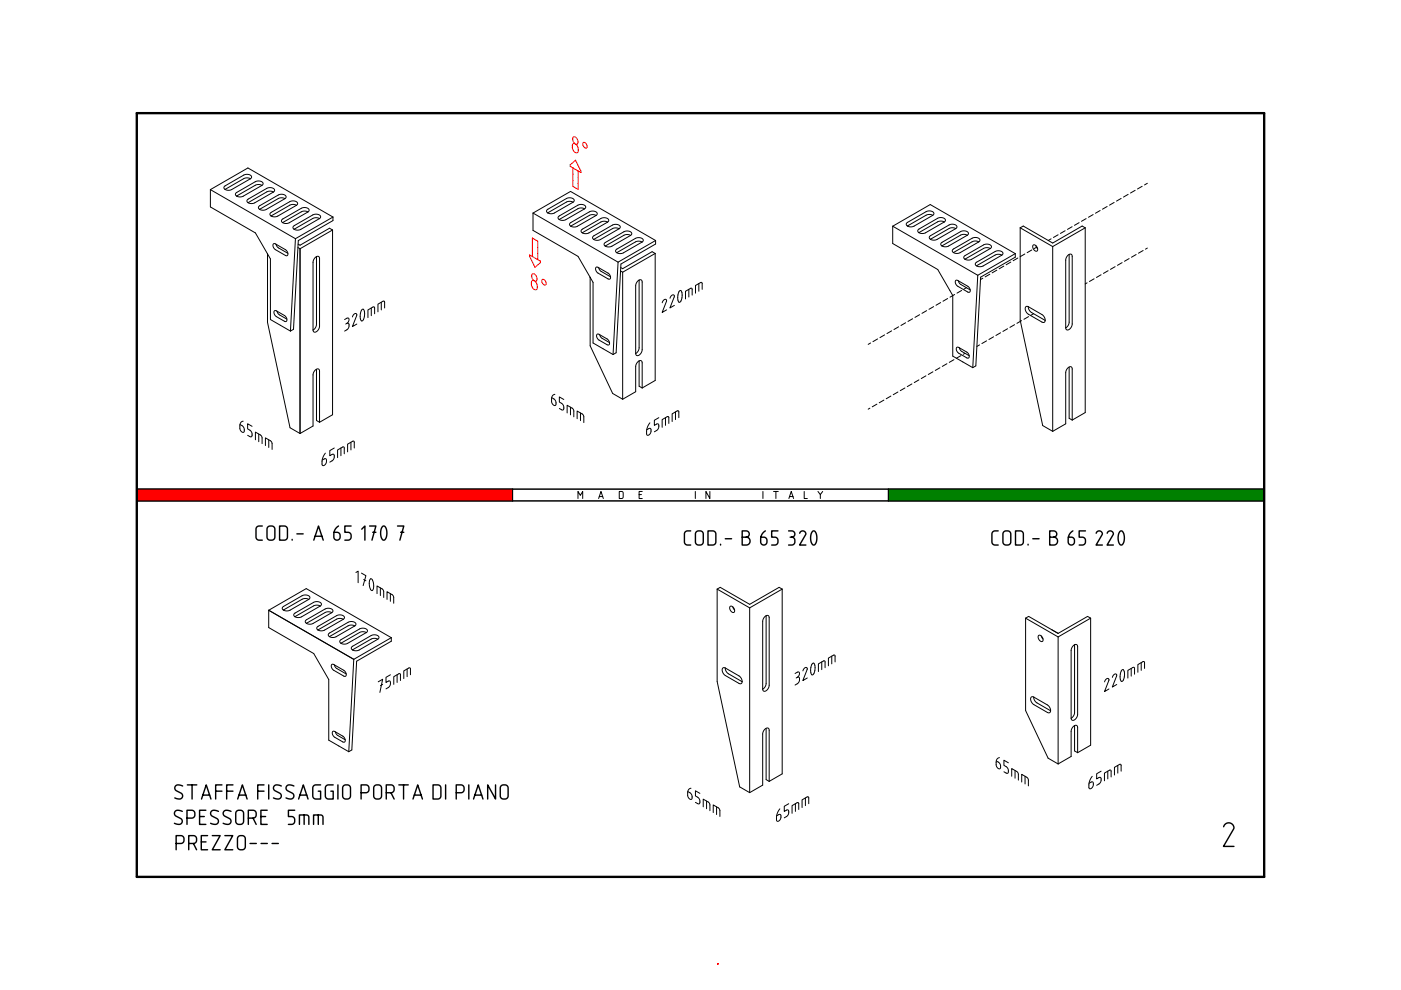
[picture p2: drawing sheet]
<svg xmlns="http://www.w3.org/2000/svg" width="297mm" height="210mm" viewBox="0 0 297 210" stroke-linecap="round" stroke-linejoin="round" font-family="sans-serif">
<g fill="none" stroke="#000" stroke-width=".21">
<path d="M47.6 39.5l4.2-2.5h.9l.6 .4-.2 .5-4.1 2.4h-.7l-.5-.1-.3-.3zM53.1 37.9l-.6-.2-.7 .1-4.1 2.4M55.5 39.3l-.6-.2-.7 .1-4 2.4M242.2 39.5l-1 .6M243.3 38.9l-.6 .3M44.6 40.2v3.7l9.6 5.5 3.1 5.5v12.8l4.3 2.5M44.6 40.2l18 10.4M44.6 40.2l8-4.6 18 10.4M50 40.9l4.3-2.4 .9-.1 .6 .4-.3 .5-4.1 2.4-.6 .1-.6-.2-.3-.3zM52.5 42.3l4.2-2.4 .9-.1 .6 .4-.2 .5-4.2 2.4-.6 .1-.5-.2-.3-.3zM54.9 43.7l4.3-2.4 .9-.1 .5 .4-.2 .5-4.1 2.4-.6 .1-.6-.2-.3-.3zM56.7 53.8v14.6l4.8 22.3 2.1 1.2"/>
<path d="M57.4 45.1l4.2-2.4 .9-.1 .6 .4-.2 .5-4.2 2.4-.6 .1-.6-.2-.3-.3zM58 51.7h.4l2.2 1.3 .4 .6v.5l-.4 .1-2.3-1.3-.4-.6zM58 40.7l-.7-.2-.6 .1-4.1 2.4M58.5 51.8l.5 .7 2 1.2M59.8 46.5l4.2-2.4 .9-.1 .6 .4-.2 .5-4.1 2.4-.7 .1-.5-.2-.3-.3zM60.4 42.1l-.6-.2-.7 .1-4.1 2.4M62.2 48l4.3-2.5 .9-.1 .6 .4-.3 .5-4.1 2.4-.6 .1-.6-.2-.3-.3zM62.6 50.6l-1 19.6M62.9 43.5l-.7-.2-.7 .2-4 2.3M63.2 52.5l.4 .2M63.6 52.7v39.2M65.3 44.9l-.6-.1-.7 .1-4.1 2.3"/>
<path d="M66.8 54.6l.6-.3 .3 .5v14.3l-.3 .9-.6 .4-.3-.1-.1-.3v-14.4zM67.1 54.4v14.4l-.2 .7-.5 .5M67.7 46.3l-.6-.1-.7 .1-4 2.3M70.5 48.8v39.1l-2.8 1.6M70.5 48.8l-6.9 3.9M70.5 48.8l-.6-.4-6.3 3.6-.4-.2M70.6 46v.8l-7.4 4.2-1 18.8-.6 .4M70.6 46l-8 4.6M113 45.2v3.6l9.6 5.6 3.1 5.5v12.8l4.3 2.5M113 45.2l18 10.4M113 45.2l8-4.6 18 10.4M116 44.5l4.3-2.5h.8l.6 .4-.2 .5-4.1 2.3-.6 .1-.6-.1-.3-.4z"/>
<path d="M118.4 45.9l4.3-2.5h.9l.6 .4-.2 .5-4.2 2.3-.6 .1-.6-.1-.3-.3zM120.9 47.3l4.2-2.5h.9l.6 .4-.2 .5-4.1 2.4h-.7l-.5-.1-.3-.3zM121.5 42.9l-.6-.2-.7 .1-4.1 2.3M123.3 48.7l4.3-2.5h.9l.5 .4-.2 .5-4.1 2.4h-.6l-.6-.1-.3-.3zM123.9 44.3l-.6-.2-.7 .1-4 2.3M125.1 58.8h.1M125.1 58.8v14.5l4.8 10.1 2.1 1.2M125.8 50.1l4.2-2.4 .9-.1 .6 .4-.2 .5-4.2 2.4-.6 .1-.6-.2-.3-.3zM126.4 56.7h.4l2.2 1.3 .4 .6v.5l-.4 .1-2.3-1.4-.4-.6zM126.4 45.7l-.7-.2-.6 .1-4.1 2.3M126.9 56.8l.5 .7 2 1.2M128.2 51.5l4.3-2.4 .8-.1 .6 .4-.2 .5-4.1 2.4-.6 .1-.6-.2-.3-.3z"/>
<path d="M128.8 47.1l-.6-.2-.7 .1-4.1 2.4M130.6 52.9l4.3-2.4 .9-.1 .6 .4-.2 .5-4.2 2.4-.6 .1-.6-.2-.3-.3zM131 55.6l-1 19.6M131.3 48.5l-.7-.2-.6 .1-4.1 2.4M131.6 57.5h.1M131.6 57.5l.4 .2M132 57.7v26.9M133.7 49.9l-.6-.2-.7 .1-4.1 2.4M135.2 59.6l.6-.3 .4 .4v14.4l-.4 .9-.6 .4-.3-.1-.1-.4v-14.3zM135.5 59.4v14.4l-.2 .7-.5 .5M136.1 51.3l-.6-.2-.7 .1-4 2.4M138.9 53.7l-6.9 4"/>
<path d="M138.9 53.7l-.6-.3-6.3 3.6-.4-.3M138.9 53.7v27l-2.7 1.6M139 51v.7l-7.4 4.3-1 18.8-.6 .4M139 51l-8 4.6M189.3 48v3.6l9.5 5.5 3.2 5.6v12.8l4.2 2.5M189.3 48l18 10.4M189.3 48l7.9-4.6 18.1 10.4M192.3 47.3l4.2-2.5h.9l.6 .4-.2 .4-4.2 2.4-.6 .1-.6-.1-.3-.4zM194.7 48.7l4.3-2.5h.8l.6 .4-.2 .5-4.1 2.3-.6 .1-.6-.1-.3-.4zM197.1 50.1l4.3-2.5h.9l.6 .4-.2 .5-4.2 2.3-.6 .1-.6-.1-.3-.4zM197.8 45.7l-.7-.2-.6 .1-4.1 2.3M199.6 51.5l4.2-2.5h.9l.6 .4-.2 .5-4.1 2.3-.7 .1-.5-.1-.3-.3z"/>
<path d="M200.2 47.1l-.6-.2-.7 .1-4.1 2.3M202 52.9l4.3-2.5h.9l.5 .4-.2 .5-4.1 2.4h-.6l-.6-.1-.3-.3zM202.6 59.5l.4-.1 2.3 1.4 .4 .6-.1 .5h-.4l-2.2-1.3-.4-.6zM202.6 48.5l-.6-.2-.7 .1-4 2.3M203.2 59.5l.4 .8 2.1 1.2M204.5 54.3l4.2-2.5h.9l.6 .4-.2 .5-4.2 2.4h-.6l-.6-.1-.3-.3zM205.1 49.9l-.6-.2-.7 .1-4.1 2.3M206.9 55.7l4.3-2.4 .8-.1 .6 .4-.2 .5-4.1 2.4-.6 .1-.6-.2-.3-.3zM207.3 58.4l-1.1 19.6M207.5 51.3l-.6-.2-.7 .1-4.1 2.3M208.4 59l-.5 .3M209.9 58.1l-1 .6"/>
<path d="M210 52.7l-.7-.2-.6 .1-4.1 2.4M211.3 57.3l-.9 .6M212.4 54.1l-.6-.2-.7 .1-4.1 2.4M212.8 56.4l-1 .6M214.3 55.6l-1 .5M215.3 53.8v.7l-7.4 4.3-1 18.8-.7 .4M215.3 53.8l-8 4.6M215.8 54.7l-1 .6M216.3 48.3l.6-.4 6.3 3.6 6.2-3.6 .7 .4M216.3 48.3l6.9 4M216.3 48.3v19.6l4.8 22.3 2.1 1.3M217.3 53.9l-1 .5"/>
<path d="M218.8 53l-1 .6M219.1 52l.3-.1 .4 .4 .2 .6-.1 .3h-.4l-.4-.4-.1-.4zM219.6 52.1l.4 .6M219.8 52.4l-.5 .3M222.9 50.6l-.6 .4M223.2 52.3v39.2M224.3 49.8l-.9 .6M225.8 48.9l-1 .6M226.4 54.1l.6-.2 .3 .4v14.4l-.3 .8-.7 .5-.2-.2-.1-.3v-14.3zM226.7 54h.1M226.7 54v14.3l-.2 .7-.5 .5M227.3 48.1l-1 .5"/>
<path d="M228.8 47.2l-1 .6M230.1 48.3v39.2l-2.8 1.6M230.1 48.3l-6.9 4M230.3 46.4l-1 .5M230.5 60l-.4 .2M231.8 45.5l-1 .6M232 59.1l-1 .6M233.3 44.6l-1 .6M233.5 58.3l-1 .5M234.7 43.8l-1 .6M234.9 57.4l-.9 .6M236.2 42.9l-1 .6"/>
<path d="M236.4 56.5l-1 .6M237.7 42.1l-1 .5M237.9 55.7l-1 .6M239.2 41.2l-1 .6M239.4 54.8l-1 .6M240.7 40.4l-1 .5M240.9 54l-1 .5M242.4 53.1l-1 .6M243.3 52.6l-.4 .2M58.2 65.9h.4l1.8 1.1 .4 .6-.1 .5h-.3l-1.9-1.1-.4-.6zM58.7 66l.5 .7 1.6 1M67.1 78.3v10.9l.6 .3"/>
<path d="M73.1 67.8l.6-.4 .3 .1-.1 .6-.4 .5M73.5 68.6h.5v.7l-.3 .5-.6 .4M73.5 68.6l-.2 .1M74.7 67.2l.4-.6h.5v.3l-.9 2.3 1-.5M76.7 65.6l.3-.1 .1 .2 .2 .9-.2 1-.4 .5-.3-.4v-.7l.1-.8zM78.7 65.3v1.6M79.4 66.5v-1.3l-.2-.1-1.2 .6v1.6M80.8 64.1v1.6M81.5 65.3v-1.3l-.2-.2-1.2 .7v1.6M126.6 70.9h.4l1.8 1.1 .4 .5-.1 .6h-.3l-1.9-1.1-.4-.6zM127.1 71l.5 .7 1.6 .9M135.5 76.5h.1"/>
<path d="M135.5 76.6v5.3l.7 .4M140.4 64.2l.4-.6h.5v.3l-.9 2.3 .9-.5M142.1 63.2l.3-.6h.5l.1 .3-1 2.4 1-.6M144.1 61.7l.2-.1 .2 .2 .1 .8-.2 1.1-.4 .4-.2-.3-.1-.7 .1-.8zM146 61.3v1.7M146.8 62.6l-.1-1.3-.2-.2-1.2 .7v1.6M148.2 60.1v1.7M148.9 61.3v-1.2l-.3-.2-1.1 .6v1.7M184.6 72.7l-.5 .3M186.1 71.9l-1 .5M187.6 71l-1 .6M189 70.2l-1 .5"/>
<path d="M190.5 69.3l-1 .6M192 68.4l-1 .6M193.5 67.6l-1 .6M195 66.7l-1 .6M196.3 79.7l-1 .6M196.5 65.9l-1 .5M197.8 78.8l-1 .6M197.9 65l-.9 .6M199.3 78l-1 .5M199.4 64.2l-1 .5M200.8 77.1l-1 .6M200.9 63.3l-1 .6"/>
<path d="M202.3 76.3l-1 .5M202.4 62.4l-1 .6M202.8 73.7l.4-.1 1.9 1.1 .4 .6-.1 .6h-.4l-1.9-1.1-.3-.6zM203.4 73.7l.4 .7 1.7 1M203.7 75.4l-.9 .6M203.9 61.6l-1 .6M204.6 74.9l-.4 .2M204.9 61l-.5 .3M207.7 73.1l-.6 .4M209.2 72.3l-1 .5M210.7 71.4l-1 .6M212.1 70.6l-.9 .5"/>
<path d="M213.6 69.7l-1 .6M215.1 68.8l-1 .6M216.6 68l-1 .6M217.5 65h.5l3 1.8 .5 .8v.7h-.5l-3.1-1.8-.5-.7zM218 65l.2 .6 .4 .6 3 1.7M218.1 67.1l-1 .6M219.1 66.5l-.5 .3M226.7 77.9v10.8l.6 .4M51.6 89.3l-.6 .4-.1 1.1 .2 .7 .5 .2 .2-.3-.1-.7-.8-.7M53.4 90.4l-.9-.6v1.1l.7 .5 .2 .6v.4l-.1 .2-.8-.3M54.2 93.2v-1.6l1.3 .9 .1 1.6M54.9 92v1.7"/>
<path d="M56.3 94.5v-1.7l1.3 .9 .1 1.6M57 93.2v1.7M67.7 89.5v-10.8l-.1-.4-.2-.1-.7 .4-.3 .8v10.9l-2.8 1.6M69 96.1l-.5 .7-.2 .8v.9l.3 .2 .5-.5 .1-.8-.3-.2-.6 .4M70.9 95l-1 .5v1.1l.7-.3 .3 .3-.2 .8-.8 .6M72.3 95v1.6M73 96.2v-1.3l-.2-.2-1.2 .7v1.6M74.4 93.8v1.6M75.1 95v-1.3l-.2-.2-1.2 .7v1.6M117.7 83.6l-.6 .4-.2 1.1 .3 .7 .5 .2 .2-.3-.1-.7-.8-.7M119.5 84.7l-.9-.5v1l.7 .5 .2 .6v.5l-.2 .1-.7-.3M120.2 87.6v-1.7l1.4 .9 .1 1.6"/>
<path d="M121 86.3v1.7M122.4 88.8v-1.7l1.3 .9 .1 1.6M123.1 87.6v1.6M136.2 82.3v-5.4l-.2-.3-.3-.2-.6 .4-.3 .8v5.5l-2.8 1.5M137.8 89.6l-.5 .8-.2 .8v.9l.3 .2 .5-.5 .1-.8-.3-.2-.6 .3M139.7 88.6l-1 .5v1.1l.7-.3 .3 .3-.2 .8-.8 .6M141.1 88.6v1.6M141.8 89.8v-1.3l-.2-.2-1.2 .7v1.6M143.2 87.3v1.7M143.9 88.6v-1.3l-.2-.2-1.2 .6v1.7M184.4 86.5l-.3 .3M185.9 85.7l-1 .6"/>
<path d="M187.4 84.8l-1 .6M188.9 84l-1 .5M190.4 83.1l-1 .6M191.9 82.3l-1 .5M193.3 81.4l-.9 .6M194.8 80.5l-1 .6M227.3 89.1v-10.9l-.1-.3-.3-.2-.6 .4-.3 .8v11l-2.8 1.6M108.7 103.7h79.7v2.5h-79.7zM122.5 105.7v-1.5l.5 .8 .5-.8v1.5M126.9 105.7l.5-1.5 .5 1.5M127.1 105.3h.7M131.3 104.2h.6l.2 .2v1l-.2 .3h-.6z"/>
<path d="M135.5 104.9h.5M136.2 104.2h-.7v1.5h.7M147.4 104.2v1.5M150.5 104.2v1.5l-.8-1.5v1.5M161.8 104.2v1.5M164 104.2h1M164.5 104.2v1.5M167.3 105.7l.5-1.5 .5 1.5M167.4 105.3h.7M170.5 104.2v1.5h.7M173.4 104.2l.5 .7v.8M174.4 104.2l-.5 .7"/>
<path d="M57 129.4l18 10.4M57 129.4v3.7l9.5 5.5 3.2 5.5v12.8l4.2 2.5M57 129.4l7.9-4.6 18.1 10.4M60 128.7l4.2-2.5h.9l.6 .4-.2 .5-4.2 2.3-.6 .1-.6-.1-.3-.3zM62.4 130.1l4.3-2.5h.9l.5 .4-.2 .5-4.1 2.4h-.6l-.6-.1-.3-.3zM64.8 131.5l4.3-2.5h.9l.6 .4-.2 .5-4.2 2.4h-.6l-.6-.1-.3-.3zM65 132.1v.1M65.5 127.1l-.7-.2-.6 .1-4.1 2.3M67.3 132.9l4.2-2.4 .9-.1 .6 .4-.2 .5-4.1 2.4-.7 .1-.5-.2-.3-.3zM67.9 128.5l-.6-.2-.7 .1-4 2.3M69.7 134.3l4.3-2.4 .9-.1 .5 .4-.2 .5-4.1 2.4-.6 .1-.6-.2-.3-.3zM70.3 129.9l-.6-.2-.7 .1-4 2.4"/>
<path d="M72.2 135.7l4.2-2.4 .9-.1 .6 .4-.2 .5-4.2 2.4-.6 .1-.6-.2-.3-.3zM72.8 131.3l-.6-.2-.7 .1-4.1 2.4M74.6 137.1l4.3-2.4 .8-.1 .6 .4-.2 .5-4.1 2.4-.6 .1-.6-.2-.3-.3zM75 139.8l-1.1 19.6M75.2 132.7l-.6-.2-.7 .1-4.1 2.4M75.5 121.4l.4-.3v2.5M76.6 121.5l1 .6-.6 2.1M77.1 122.9l.5 .2M77.7 134.1l-.7-.2-.6 .1-4.1 2.4M78.6 122.7l.3 .2 .3 .9v1l-.3 .4-.3-.2-.3-.9v-.8zM79.9 125.9v-1.7l1.3 .9 .2 1.6M80.1 135.5l-.6-.2-.7 .2-4.1 2.3"/>
<path d="M80.6 124.6v1.7M82.1 127.1v-1.6l1.3 .8 .1 1.6M82.8 125.9v1.6M83 135.2v.8l-7.4 4.2-1 18.8-.7 .4M83 135.2l-8 4.6M152 124.9l.7-.4 6.2 3.6 6.3-3.6 .6 .4M152 124.9l6.9 4M152 124.9v19.6l4.8 22.3 2.1 1.3M154.8 128.6l.4-.1 .4 .4 .2 .6-.2 .3h-.3l-.4-.3-.2-.6zM155.4 128.7l.3 .6M158.9 128.9v39.2M162.2 130.7l.6-.2 .3 .4v14.4l-.4 .9-.6 .4-.3-.2-.1-.3v-14.3z"/>
<path d="M162.4 130.6h.1M162.4 130.6v14.4l-.2 .6-.5 .5M165.8 124.9v39.2l-2.7 1.6M165.8 124.9l-6.9 4M176.3 139.1v1.7M217.4 131.1l.7-.4 6.2 3.6 6.3-3.6 .6 .4M217.4 131.1l6.9 3.9M217.4 131.1v19.6l4.8 10.1 2.1 1.2M220.2 134.7h.4l.4 .4 .2 .5-.2 .4h-.3l-.4-.4-.2-.5zM220.8 134.8l.3 .7M224.3 135v27M227.6 136.9l.6-.3 .3 .5v14.3l-.3 .9-.7 .4-.3-.1-.1-.3v-14.4z"/>
<path d="M227.8 136.7v14.4l-.2 .7-.5 .5M231.2 131.1l-6.9 3.9M231.2 131.1v26.9l-2.7 1.6M70.3 140.9h.4l2.3 1.3 .4 .6-.1 .5-.4 .1-2.2-1.4-.4-.6zM70.5 155.1h.4l1.9 1.1 .4 .6-.1 .5h-.4l-1.9-1.1-.3-.6zM70.9 141l.4 .7 2.1 1.2M71.1 155.2l.4 .7 1.7 .9M80.2 144.6l.9-.6-.6 2.8M81.1 145.1l-.4 .3M82.8 143.1l-1 .5v1.1l.7-.3 .3 .3-.2 .8-.8 .6M84.2 143.1v1.6M84.9 144.3v-1.3l-.2-.2-1.2 .7v1.6"/>
<path d="M86.3 141.8v1.7M87 143.1v-1.3l-.2-.2-1.2 .6v1.7M153.2 141.6h.5l3.1 1.8 .5 .8-.1 .7h-.5l-3-1.8-.5-.7zM153.8 141.6l.1 .6 .4 .6 3.1 1.7M162.4 154.5v10.8l.7 .4M168.6 142.8l.6-.3 .3 .1-.1 .5-.4 .5M169 143.6l.5 .1v.7l-.3 .5-.6 .3M169 143.6l-.2 .1M170.2 142.2l.4-.6h.5v.3l-.9 2.4 1-.6M172.3 140.7l.2-.1 .2 .2 .1 .8-.2 1.1-.4 .4-.2-.3-.1-.7 .1-.8zM174.2 140.3v1.7M174.9 141.6v-1.3l-.2-.2-1.2 .7v1.6"/>
<path d="M177.1 140.3l-.1-1.2-.2-.2-1.2 .6v1.7M218.6 147.8h.5l3.1 1.8 .5 .7-.1 .7-.5 .1-3-1.8-.5-.8zM219.2 147.8l.1 .6 .4 .5 3 1.8M222.7 150.7h.1M227.8 153.8v5.4l.7 .4M228.5 159.6v-5.4l-.1-.3-.3-.1-.6 .3-.4 .8v5.5l-2.8 1.6M234.2 144.6l.4-.6 .5-.1v.4l-.9 2.3 .9-.5M235.8 143.6l.4-.6h.5l.1 .3-1 2.4 1-.6M237.9 142.1l.2-.1 .2 .1 .1 .9-.2 1-.4 .5-.2-.3-.1-.8 .1-.7zM239.8 141.7v1.7M240.5 143v-1.3l-.2-.2-1.2 .6v1.7M242 140.5v1.6"/>
<path d="M242.7 141.7v-1.3l-.3-.1-1.1 .6v1.6M146.5 167.1l-.6 .4-.1 1.1 .3 .7 .5 .2 .1-.3v-.7l-.9-.7M148.4 168.2l-1-.5v1.1l.7 .4 .3 .6v.5l-.2 .1-.8-.3M149.1 171.1v-1.7l1.3 .9 .1 1.6M149.8 169.8v1.7M151.2 172.3v-1.6l1.3 .8 .1 1.6M151.9 171.1v1.6M163.1 165.7v-10.9l-.1-.3-.3-.2-.6 .4-.4 .9v10.9l-2.8 1.6M165.3 171.5l-.4 .7-.2 .8v1l.3 .1 .5-.5 .1-.7-.3-.2-.6 .3M167.2 170.4l-.9 .6v1l.7-.3 .2 .3-.2 .9-.7 .5M168.6 170.4v1.6M169.3 171.6v-1.3l-.2-.1-1.2 .6v1.6"/>
<path d="M170.8 169.2v1.6M171.5 170.4v-1.3l-.3-.2-1.1 .7v1.6M211.9 160.6l-.6 .5-.1 1.1 .3 .6 .5 .2 .1-.3v-.7l-.9-.7M213.8 161.7l-.9-.5v1.1l.6 .4 .3 .7v.4l-.2 .2-.7-.4M214.5 164.6v-1.6l1.3 .8 .1 1.6M215.2 163.4v1.6M216.6 165.8v-1.6l1.3 .9 .1 1.5M217.3 164.6v1.6M231.6 164.6l-.5 .7-.2 .8v1l.3 .1 .5-.5 .1-.7-.3-.2-.6 .3M233.5 163.5l-1 .6v1l.7-.3 .3 .3-.2 .9-.8 .5M234.9 163.5v1.6M235.6 164.7v-1.3l-.3-.1-1.1 .6v1.7"/>
<path d="M237 162.3v1.6M237.7 163.5v-1.3l-.2-.2-1.2 .7v1.6"/>
</g>
<g fill="none" stroke="#000" stroke-width=".3">
<path d="M29 106.2h79.7M29 103.7h79.7M55.6 111.5h-.7a.67 .67 0 0 0-.6 .7v1.7a.67 .67 0 0 0 .6 .6h.7M56.8 111.7l.8-.2a.67 .67 0 0 1 .7 .7v1.7a.67 .67 0 0 1-.7 .6h-.3a.67 .67 0 0 1-.7-.6v-1.8zM59.3 111.5h1a.67 .67 0 0 1 .6 .7v1.7a.67 .67 0 0 1-.6 .6h-1zM61.9 114.4v.1M62.9 113.2h1.4M66.5 114.5l1-3 1 3M66.8 113.7h1.5M71.8 111.5l-.8 .9-.2 1.5a.67 .67 0 0 0 .6 .6 .67 .67 0 0 0 .7-.6v-.4a.67 .67 0 0 0-.7-.6h-.6M74.4 111.5h-1.3v1.4h.7a.67 .67 0 0 1 .6 .6v.4a.67 .67 0 0 1-.6 .6h-.7M76.7 112.2l.7-.7v3"/>
<path d="M78.4 111.5h1.3l-.8 3M79 112.9h.7M81.1 111.6l.3-.1a2.06 2.06 0 0 1 .3 2.9l-.3 .1a2.06 2.06 0 0 1-.3-2.8zM84.3 111.5h1.3l-.8 3M84.9 112.9h.7M146.4 112.6h-.6a.67 .67 0 0 0-.7 .6v1.7a.67 .67 0 0 0 .7 .7h.6M147.6 112.8l.8-.2a.67 .67 0 0 1 .7 .6v1.7a.67 .67 0 0 1-.7 .7h-.3a.67 .67 0 0 1-.7-.7v-1.7zM150.1 112.6h1a.67 .67 0 0 1 .7 .6v1.7a.67 .67 0 0 1-.7 .7h-1zM152.8 115.4v.2M153.8 114.2h1.3M157.4 113.9h.8a.83 .83 0 0 1 .8 .8 .83 .83 0 0 1-.8 .9h-.8v-3h.8a.67 .67 0 0 1 .7 .6 .67 .67 0 0 1-.7 .7M162.3 112.6l-.8 .8-.2 1.5a.67 .67 0 0 0 .6 .7 .67 .67 0 0 0 .7-.7v-.3a.67 .67 0 0 0-.7-.7h-.6"/>
<path d="M164.9 112.6h-1.3v1.3h.7a.67 .67 0 0 1 .6 .7v.3a.67 .67 0 0 1-.6 .7h-.7M167.2 112.6h.7a.67 .67 0 0 1 .6 .6 .67 .67 0 0 1-.6 .7 .67 .67 0 0 1 .6 .7v.3a.67 .67 0 0 1-.6 .7h-.7M167.5 113.9h.4M169.5 113.1a.65 .65 0 0 1 .8-.5 .65 .65 0 0 1 .5 .7l-1.3 2.3h1.4M172.3 112.7l.2-.1a2.06 2.06 0 0 1 .3 2.8l-.3 .2a2.06 2.06 0 0 1-.3-2.9zM188.4 103.7h79.6v2.5h-79.6M211.6 112.6h-.6a.67 .67 0 0 0-.7 .6v1.7a.67 .67 0 0 0 .7 .7h.6M212.8 112.8l.8-.2a.67 .67 0 0 1 .7 .6v1.7a.67 .67 0 0 1-.7 .7h-.3a.67 .67 0 0 1-.7-.7v-1.7zM215.3 112.6h1a.67 .67 0 0 1 .7 .6v1.7a.67 .67 0 0 1-.7 .7h-1zM218 115.4v.2M219 114.2h1.3M222.6 113.9h.8a.83 .83 0 0 1 .8 .8 .83 .83 0 0 1-.8 .9h-.8v-3h.8a.67 .67 0 0 1 .7 .6 .67 .67 0 0 1-.7 .7"/>
<path d="M227.5 112.6l-.8 .8-.2 1.5a.67 .67 0 0 0 .6 .7 .67 .67 0 0 0 .7-.7v-.3a.67 .67 0 0 0-.7-.7h-.6M230.1 112.6h-1.3v1.3h.7a.67 .67 0 0 1 .6 .7v.3a.67 .67 0 0 1-.6 .7h-.7M232.4 113.1a.65 .65 0 0 1 .8-.5 .65 .65 0 0 1 .5 .7l-1.3 2.3h1.3M234.7 113.1a.65 .65 0 0 1 .8-.5 .65 .65 0 0 1 .5 .7l-1.3 2.3h1.4M237.5 112.7l.2-.1a2.06 2.06 0 0 1 .3 2.8l-.3 .2a2.06 2.06 0 0 1-.3-2.9zM37.3 178.8h1a.67 .67 0 0 0 .7-.6v-.4a.67 .67 0 0 0-.7-.6h-1v3M38.6 172a1.03 1.03 0 0 0-1.6 .2 .67 .67 0 0 0 .3 .9l1 .4a.67 .67 0 0 1 .3 .9 .67 .67 0 0 1-.8 .4l-.8-.2M38.7 166.7a1.03 1.03 0 0 0-1.6 .1 .67 .67 0 0 0 .3 .9l1 .5a.67 .67 0 0 1 .3 .8 .67 .67 0 0 1-.8 .4l-.8-.2M39.6 173.5h1a.67 .67 0 0 0 .7-.7v-.3a.67 .67 0 0 0-.7-.7h-1v3M39.7 166.4h2M40 178.8h1a.67 .67 0 0 0 .7-.6v-.4a.67 .67 0 0 0-.7-.6h-1v3M40.7 166.4v3"/>
<path d="M41 178.8l.7 1.4M42.3 173.1h1M42.7 178.5h1M42.7 169.4l1-3 1 3M43 168.6h1.4M43.6 171.8h-1.3v3h1.3M44 177.2h-1.3v3h1.3M45 177.2h1.7l-1.7 3h1.7M45.7 167.7h1.4M46.3 172a1.03 1.03 0 0 0-1.6 .2 .67 .67 0 0 0 .3 .9l1 .4a.67 .67 0 0 1 .3 .9 .67 .67 0 0 1-.8 .4l-.9-.2M47.1 166.4h-1.4v3M47.7 177.2h1.6l-1.6 3h1.6"/>
<path d="M48.1 167.7h1.3M49 172a1.03 1.03 0 0 0-1.6 .2 .67 .67 0 0 0 .3 .9l.9 .4a.67 .67 0 0 1 .3 .9 .67 .67 0 0 1-.8 .4l-.8-.2M49.4 166.4h-1.3v3M50.2 172l.8-.2a.67 .67 0 0 1 .6 .7v1.6a.67 .67 0 0 1-.6 .7h-.4a.67 .67 0 0 1-.6-.7v-1.7zM50.4 169.4l1-3 1 3M50.5 177.4l.8-.2a.67 .67 0 0 1 .7 .6v1.7a.67 .67 0 0 1-.7 .7h-.3a.67 .67 0 0 1-.7-.7v-1.7zM50.7 168.6h1.4M52.6 173.5h1a.67 .67 0 0 0 .7-.7v-.3a.67 .67 0 0 0-.7-.7h-1v3M53 178.8h1.3M53.6 173.5l.7 1.3M54.6 167.7h1.4M55.3 173.1h1"/>
<path d="M55.3 178.8h1.4M56 166.4h-1.4v3M56.6 171.8h-1.3v3h1.3M57 166.4v3M57.7 178.8h1.3M59.6 166.7a1.03 1.03 0 0 0-1.6 .1 .67 .67 0 0 0 .3 .9l1 .5a.67 .67 0 0 1 .3 .8 .67 .67 0 0 1-.8 .4l-.8-.2M62.3 166.7a1.03 1.03 0 0 0-1.6 .1 .67 .67 0 0 0 .3 .9l.9 .5a.67 .67 0 0 1 .4 .8 .67 .67 0 0 1-.8 .4l-.9-.2M62.5 171.8h-1.4v1.3h.7a.67 .67 0 0 1 .7 .7v.3a.67 .67 0 0 1-.7 .7h-.7M63.3 169.4l1-3 1 3M63.5 174.8v-2h1.5l.3 .1 .2 .3v1.6M63.6 168.6h1.4M64.5 172.8v2"/>
<path d="M66.5 174.8v-2h1.5l.3 .1 .2 .3v1.6M67.5 172.8v2M68 166.4h-1a.67 .67 0 0 0-.7 .7v1.6a.67 .67 0 0 0 .7 .7h1v-1.7h-.5M70.6 166.4h-1a.67 .67 0 0 0-.6 .7v1.6a.67 .67 0 0 0 .6 .7h1v-1.7h-.5M71.6 166.4v3M72.8 166.6l.8-.2a.67 .67 0 0 1 .7 .7v1.6a.67 .67 0 0 1-.7 .7h-.3a.67 .67 0 0 1-.7-.7v-1.7zM76.6 168.1h1a.67 .67 0 0 0 .6-.7v-.3a.67 .67 0 0 0-.6-.7h-1v3M79.4 166.6l.8-.2a.67 .67 0 0 1 .7 .7v1.6a.67 .67 0 0 1-.7 .7h-.3a.67 .67 0 0 1-.7-.7v-1.7zM81.9 168.1h1a.67 .67 0 0 0 .7-.7v-.3a.67 .67 0 0 0-.7-.7h-1v3M82.9 168.1l.7 1.3M84.6 166.4h2M85.6 166.4v3"/>
<path d="M87.6 169.4l1-3 1 3M87.8 168.6h1.5M91.8 166.4h1a.67 .67 0 0 1 .7 .7v1.6a.67 .67 0 0 1-.7 .7h-1zM94.5 166.4v3M96.7 168.1h1a.67 .67 0 0 0 .7-.7v-.3a.67 .67 0 0 0-.7-.7h-1v3M99.4 166.4v3M100.4 169.4l1-3 1 3M100.7 168.6h1.4M105.1 166.4v3l-1.7-3v3M106.3 166.6l.8-.2a.67 .67 0 0 1 .6 .7v1.6a.67 .67 0 0 1-.6 .7h-.4a.67 .67 0 0 1-.6-.7v-1.7z"/>
</g>
<path d="M29 24h239M29 185.9h239" fill="none" stroke="#000" stroke-width=".5"/>
<path d="M188.4 103.7h79.6v2.5h-79.6z" fill-rule="evenodd" fill="#008000"/>
<path d="M29 103.7v2.5" fill="none" stroke="#000" stroke-width=".3"/>
<path d="M29 103.7h79.7v2.5h-79.7z" fill-rule="evenodd" fill="#f00"/>
<path d="M29 24v161.9M268 24v161.9" fill="none" stroke="#000" stroke-width=".5"/>
<path d="M29 106.2h239M29 103.7h239M108.7 103.7v2.5M188.4 103.7v2.5" fill="none" stroke="#000" stroke-width=".21"/>
<path d="M259.4 175.3a1.08 1.08 0 0 1 1.3-.8 1.08 1.08 0 0 1 .8 1.3l-2.1 3.7h2.2" fill="none" stroke="#000" stroke-width=".3"/>
<path d="M120.9 34.9l1.1-.9 1.2 2.3v.3l-2.3-1.3zM121.5 35.6v3.9l1.1 .7v-3.9M121.5 30.5h.5l.5 .6 .1 .9-.2 .4-.5-.1-.4-.5-.2-.5zM121.5 29.1l.4-.1 .5 .5 .1 .7-.1 .4-.4-.1-.4-.4-.2-.5zM123.6 30.2h.4l.3 .3 .2 .5-.1 .4-.3-.1-.4-.3-.2-.4zM112.3 54.1l2.3 1.3v.3l-1.2 1-1.1-2.3zM112.8 59.6l.5-.1 .5 .6 .1 .9-.2 .4-.4-.1-.5-.5-.1-.5zM112.8 58.1h.5l.4 .4 .1 .7-.1 .4-.4-.1-.4-.4-.2-.5zM112.9 54.4v-3.9l1.1 .6v3.9M115 59.3h.3l.3 .3 .2 .5-.1 .3h-.3l-.4-.3-.1-.5zM152.2 204.4h.1" fill="none" stroke="#f00" stroke-width=".21"/>
</svg>
